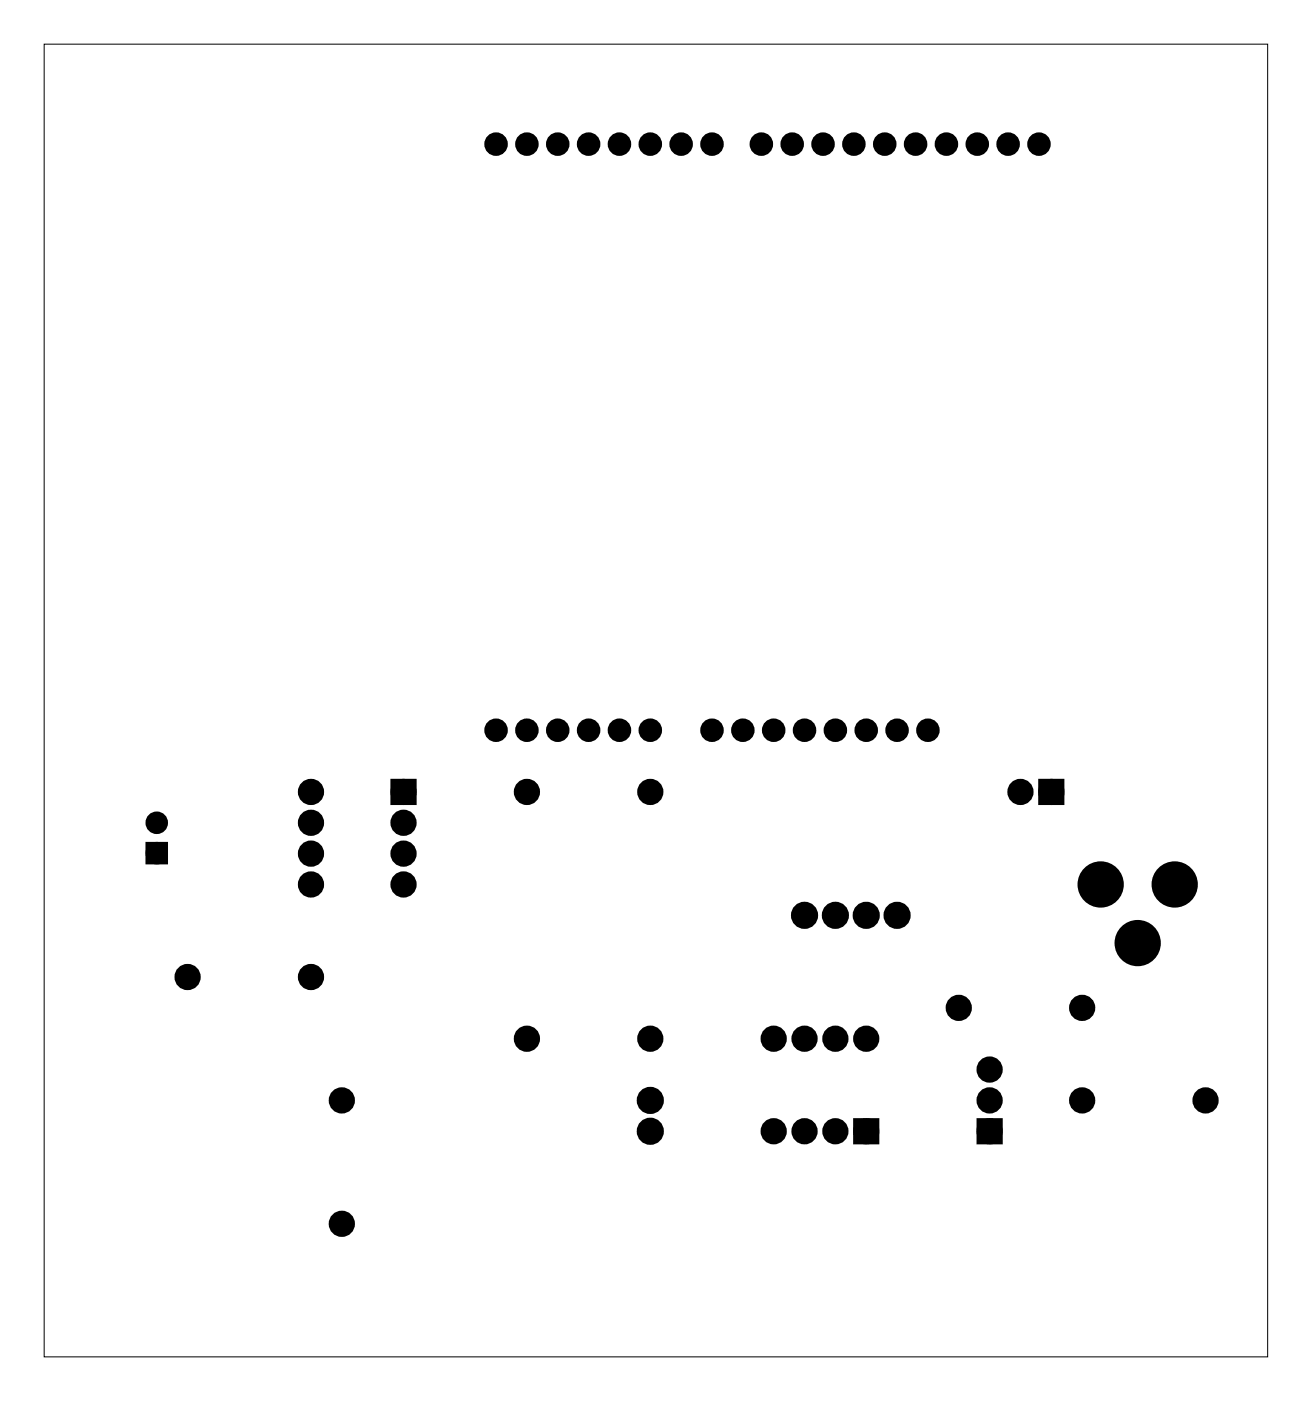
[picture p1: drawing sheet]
<svg xmlns="http://www.w3.org/2000/svg" width="108mm" height="115mm" viewBox="0 0 108 115" stroke-linecap="round" stroke-linejoin="round" font-family="sans-serif">
<path d="M3.6 3.6h100.8v108.1h-100.8z" fill="none" stroke="#000" stroke-width=".08"/>
<g fill="#000">
<circle cx="40.8" cy="11.9" r=".66"/>
<circle cx="43.4" cy="11.9" r=".66"/>
<circle cx="45.9" cy="11.9" r=".66"/>
<circle cx="48.5" cy="11.9" r=".66"/>
<circle cx="51" cy="11.9" r=".66"/>
<circle cx="53.5" cy="11.9" r=".66"/>
<circle cx="56.1" cy="11.9" r=".66"/>
<circle cx="58.6" cy="11.9" r=".66"/>
<circle cx="62.7" cy="11.9" r=".66"/>
<circle cx="65.2" cy="11.9" r=".66"/>
<circle cx="67.8" cy="11.9" r=".66"/>
<circle cx="70.3" cy="11.9" r=".66"/>
<circle cx="72.9" cy="11.9" r=".66"/>
<circle cx="75.4" cy="11.9" r=".66"/>
<circle cx="77.9" cy="11.9" r=".66"/>
<circle cx="80.5" cy="11.9" r=".66"/>
<circle cx="83" cy="11.9" r=".66"/>
<circle cx="85.6" cy="11.9" r=".66"/>
<circle cx="12.9" cy="67.7" r=".6"/>
<circle cx="12.9" cy="70.2" r=".6"/>
<circle cx="25.6" cy="67.7" r=".7"/>
<circle cx="25.6" cy="70.3" r=".7"/>
<circle cx="25.6" cy="65.2" r=".7"/>
<circle cx="25.6" cy="72.8" r=".7"/>
<circle cx="33.2" cy="67.7" r=".7"/>
<circle cx="33.2" cy="70.3" r=".7"/>
<circle cx="33.2" cy="65.2" r=".7"/>
<circle cx="33.2" cy="72.8" r=".7"/>
<circle cx="40.8" cy="60.1" r=".66"/>
<circle cx="43.4" cy="60.1" r=".66"/>
<circle cx="43.4" cy="65.2" r=".7"/>
<circle cx="45.9" cy="60.1" r=".66"/>
<circle cx="48.5" cy="60.1" r=".66"/>
<circle cx="51" cy="60.1" r=".66"/>
<circle cx="53.5" cy="60.1" r=".66"/>
<circle cx="53.5" cy="65.2" r=".7"/>
<circle cx="58.6" cy="60.1" r=".66"/>
<circle cx="61.2" cy="60.1" r=".66"/>
<circle cx="63.7" cy="60.1" r=".66"/>
<circle cx="66.2" cy="60.1" r=".66"/>
<circle cx="66.2" cy="75.4" r=".74"/>
<circle cx="68.8" cy="60.1" r=".66"/>
<circle cx="68.8" cy="75.4" r=".74"/>
<circle cx="71.3" cy="60.1" r=".66"/>
<circle cx="71.3" cy="75.4" r=".74"/>
<circle cx="73.9" cy="60.1" r=".66"/>
<circle cx="73.9" cy="75.4" r=".74"/>
<circle cx="76.4" cy="60.1" r=".66"/>
<circle cx="84" cy="65.2" r=".7"/>
<circle cx="86.6" cy="65.2" r=".7"/>
<circle cx="90.6" cy="72.8" r="1.52"/>
<circle cx="93.7" cy="77.7" r="1.52"/>
<circle cx="96.7" cy="72.8" r="1.52"/>
<circle cx="15.4" cy="80.4" r=".7"/>
<circle cx="25.6" cy="80.4" r=".7"/>
<circle cx="28.1" cy="90.6" r=".7"/>
<circle cx="43.4" cy="85.5" r=".7"/>
<circle cx="53.5" cy="85.5" r=".7"/>
<circle cx="53.5" cy="90.6" r=".74"/>
<circle cx="53.5" cy="93.1" r=".74"/>
<circle cx="63.7" cy="93.1" r=".7"/>
<circle cx="63.7" cy="85.5" r=".7"/>
<circle cx="66.2" cy="93.1" r=".7"/>
<circle cx="66.2" cy="85.5" r=".7"/>
<circle cx="68.8" cy="93.1" r=".7"/>
<circle cx="68.8" cy="85.5" r=".7"/>
<circle cx="71.3" cy="93.1" r=".7"/>
<circle cx="71.3" cy="85.5" r=".7"/>
<circle cx="78.9" cy="83" r=".7"/>
<circle cx="81.5" cy="93.1" r=".7"/>
<circle cx="81.5" cy="88.1" r=".7"/>
<circle cx="81.5" cy="90.6" r=".7"/>
<circle cx="89.1" cy="90.6" r=".7"/>
<circle cx="89.1" cy="83" r=".7"/>
<circle cx="99.3" cy="90.6" r=".7"/>
<circle cx="28.1" cy="100.8" r=".7"/>
</g>
<g fill="none" stroke="#000" stroke-width=".61" stroke-linecap="butt">
<circle cx="40.8" cy="11.9" r=".66"/>
<circle cx="43.4" cy="11.9" r=".66"/>
<circle cx="45.9" cy="11.9" r=".66"/>
<circle cx="48.5" cy="11.9" r=".66"/>
<circle cx="51" cy="11.9" r=".66"/>
<circle cx="53.5" cy="11.9" r=".66"/>
<circle cx="56.1" cy="11.9" r=".66"/>
<circle cx="58.6" cy="11.9" r=".66"/>
<circle cx="62.7" cy="11.9" r=".66"/>
<circle cx="65.2" cy="11.9" r=".66"/>
<circle cx="67.8" cy="11.9" r=".66"/>
<circle cx="70.3" cy="11.9" r=".66"/>
<circle cx="72.9" cy="11.9" r=".66"/>
<circle cx="75.4" cy="11.9" r=".66"/>
<circle cx="77.9" cy="11.9" r=".66"/>
<circle cx="80.5" cy="11.9" r=".66"/>
<circle cx="83" cy="11.9" r=".66"/>
<circle cx="85.6" cy="11.9" r=".66"/>
<circle cx="40.8" cy="60.1" r=".66"/>
<circle cx="43.4" cy="60.1" r=".66"/>
<circle cx="45.9" cy="60.1" r=".66"/>
<circle cx="48.5" cy="60.1" r=".66"/>
<circle cx="51" cy="60.1" r=".66"/>
<circle cx="53.5" cy="60.1" r=".66"/>
<circle cx="58.6" cy="60.1" r=".66"/>
<circle cx="61.2" cy="60.1" r=".66"/>
<circle cx="63.7" cy="60.1" r=".66"/>
<circle cx="66.2" cy="60.1" r=".66"/>
<circle cx="68.8" cy="60.1" r=".66"/>
<circle cx="71.3" cy="60.1" r=".66"/>
<circle cx="73.9" cy="60.1" r=".66"/>
<circle cx="76.4" cy="60.1" r=".66"/>
</g>
<path d="M12.3 69.6h1.2v1.2h-1.2zM32.5 64.5h1.4v1.4h-1.4zM85.9 64.5h1.4v1.4h-1.4zM70.6 92.4h1.4v1.4h-1.4zM80.8 92.4h1.4v1.4h-1.4z" fill="#000"/>
<g fill="none" stroke="#000" stroke-width=".76" stroke-linecap="butt">
<path d="M32.5 64.5h1.4v1.4h-1.4zM85.9 64.5h1.4v1.4h-1.4zM70.6 92.4h1.4v1.4h-1.4zM80.8 92.4h1.4v1.4h-1.4z"/>
<circle cx="25.6" cy="65.2" r=".7"/>
<circle cx="25.6" cy="72.8" r=".7"/>
<circle cx="25.6" cy="67.7" r=".7"/>
<circle cx="25.6" cy="70.3" r=".7"/>
<circle cx="33.2" cy="65.2" r=".7"/>
<circle cx="33.2" cy="67.7" r=".7"/>
<circle cx="33.2" cy="72.8" r=".7"/>
<circle cx="33.2" cy="70.3" r=".7"/>
<circle cx="43.4" cy="65.2" r=".7"/>
<circle cx="53.5" cy="65.2" r=".7"/>
<circle cx="66.2" cy="75.4" r=".74"/>
<circle cx="68.8" cy="75.4" r=".74"/>
<circle cx="71.3" cy="75.4" r=".74"/>
<circle cx="73.9" cy="75.4" r=".74"/>
<circle cx="84" cy="65.2" r=".7"/>
<circle cx="86.6" cy="65.2" r=".7"/>
<circle cx="90.6" cy="72.8" r="1.52"/>
<circle cx="93.7" cy="77.7" r="1.52"/>
<circle cx="96.7" cy="72.8" r="1.52"/>
<circle cx="15.4" cy="80.4" r=".7"/>
<circle cx="25.6" cy="80.4" r=".7"/>
<circle cx="28.1" cy="90.6" r=".7"/>
<circle cx="43.4" cy="85.5" r=".7"/>
<circle cx="53.5" cy="85.5" r=".7"/>
<circle cx="53.5" cy="90.6" r=".74"/>
<circle cx="53.5" cy="93.1" r=".74"/>
<circle cx="63.7" cy="93.1" r=".7"/>
<circle cx="63.7" cy="85.5" r=".7"/>
<circle cx="66.2" cy="93.1" r=".7"/>
<circle cx="66.2" cy="85.5" r=".7"/>
<circle cx="68.8" cy="93.1" r=".7"/>
<circle cx="68.8" cy="85.5" r=".7"/>
<circle cx="71.3" cy="93.1" r=".7"/>
<circle cx="71.3" cy="85.5" r=".7"/>
<circle cx="78.9" cy="83" r=".7"/>
<circle cx="81.5" cy="90.6" r=".7"/>
<circle cx="81.5" cy="93.1" r=".7"/>
<circle cx="81.5" cy="88.1" r=".7"/>
<circle cx="89.1" cy="90.6" r=".7"/>
<circle cx="89.1" cy="83" r=".7"/>
<circle cx="99.3" cy="90.6" r=".7"/>
<circle cx="28.1" cy="100.8" r=".7"/>
</g>
<g fill="none" stroke="#000" stroke-width=".65" stroke-linecap="butt">
<path d="M12.3 69.6h1.2v1.2h-1.2z"/>
<circle cx="12.9" cy="67.7" r=".6"/>
<circle cx="12.9" cy="70.2" r=".6"/>
</g>
</svg>
